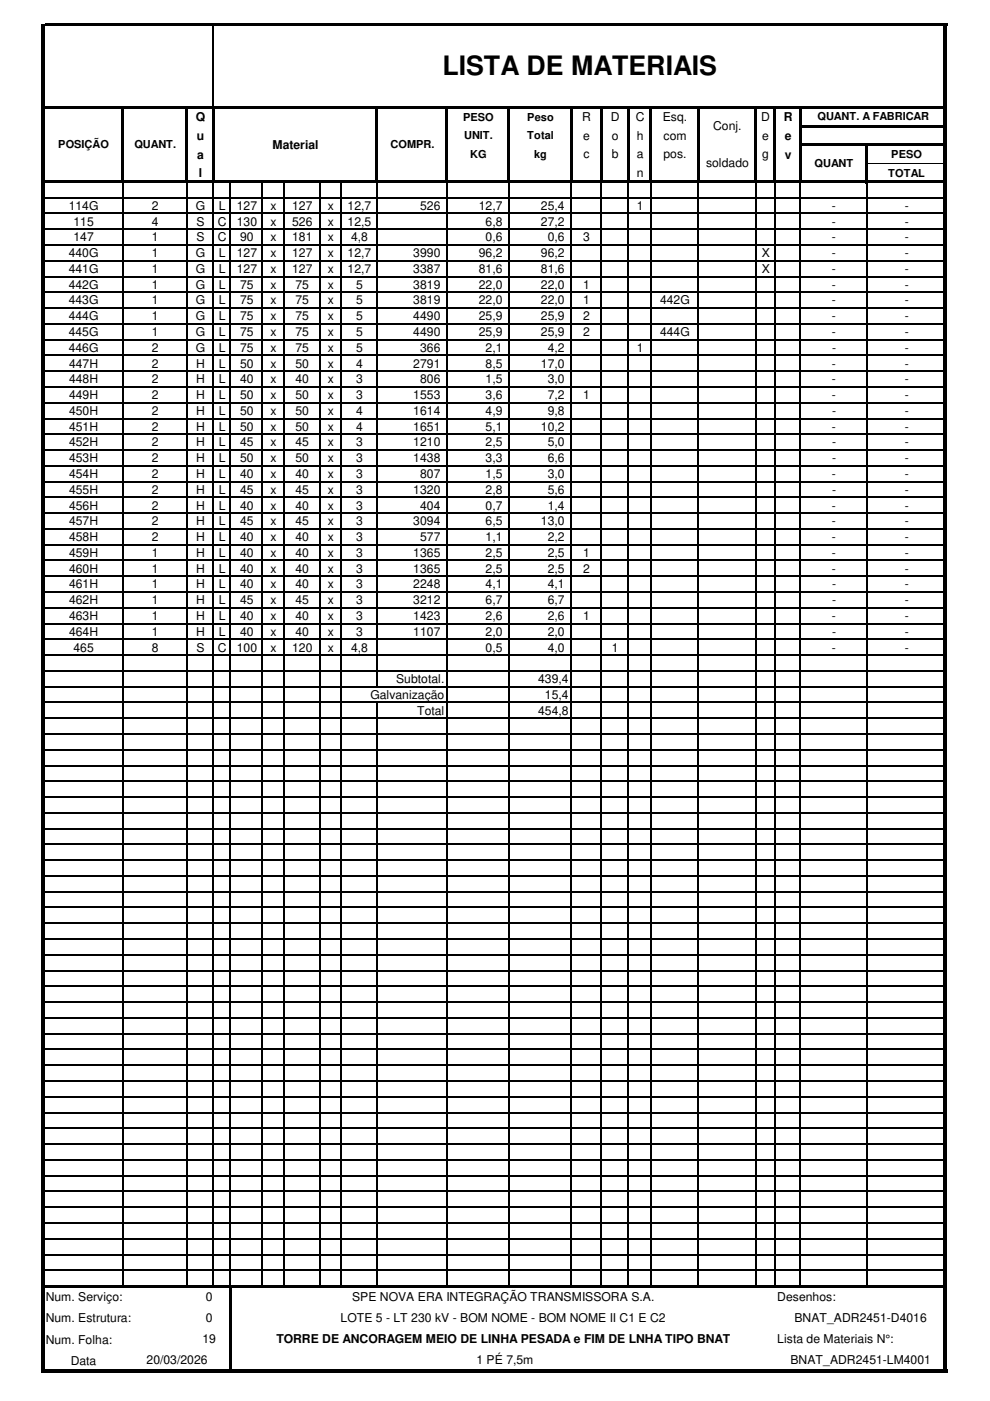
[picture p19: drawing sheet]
<svg xmlns="http://www.w3.org/2000/svg" width="210mm" height="297mm" viewBox="0 0 210 297" stroke-linecap="round" stroke-linejoin="round" font-family="sans-serif">
<defs><g id="words">
<text font-size="5.7" x="93.8" y="16">LISTA DE MATERIAIS</text>
<g font-size="2.6">
<text x="41.5" y="25.7">Q</text>
<text x="41.7" y="29.7">u</text>
<text x="123.4" y="25.7">R</text>
<text x="123.7" y="29.6">e</text>
<text x="129.5" y="25.7">D</text>
<text x="129.8" y="29.6">o</text>
<text x="134.8" y="25.7">C</text>
<text x="135" y="29.6">h</text>
<text x="140.5" y="25.7">Esq.</text>
<text x="140.7" y="29.6">com</text>
<text x="151.2" y="27.6">Conj.</text>
<text x="161.4" y="25.7">D</text>
<text x="161.6" y="29.6">e</text>
<text x="166.2" y="25.7">R</text>
<text x="166.4" y="29.7">e</text>
<text x="41.8" y="33.6">a</text>
<text x="57.8" y="31.5">Material</text>
<text x="123.7" y="33.6">c</text>
<text x="129.8" y="33.6">b</text>
<text x="135" y="33.6">a</text>
<text x="140.7" y="33.6">pos.</text>
<text x="149.7" y="35.4">soldado</text>
<text x="161.6" y="33.6">g</text>
<text x="166.4" y="33.6">v</text>
<text x="42.2" y="37.5">l</text>
<text x="135" y="37.5">n</text>
<text x="14.6" y="44.5">114G</text>
<text x="15.6" y="47.8">115</text>
<text x="32.2" y="44.5">2</text>
<text x="32.2" y="47.8">4</text>
<text x="41.5" y="44.5">G</text>
<text x="41.7" y="47.8">S</text>
<text x="46.2" y="47.8">C</text>
<text x="46.4" y="44.5">L</text>
<text x="50.2" y="44.5">127</text>
<text x="50.2" y="47.8">130</text>
<text x="57.4" y="44.5">x</text>
<text x="57.4" y="47.8">x</text>
<text x="61.9" y="44.5">127</text>
<text x="61.9" y="47.8">526</text>
<text x="69.5" y="44.5">x</text>
<text x="69.5" y="47.8">x</text>
<text x="73.7" y="44.5">12,7</text>
<text x="73.7" y="47.8">12,5</text>
<text x="89.1" y="44.5">526</text>
<text x="101.5" y="44.5">12,7</text>
<text x="103" y="47.8">6,8</text>
<text x="114.7" y="44.5">25,4</text>
<text x="114.7" y="47.8">27,2</text>
<text x="135" y="44.5">1</text>
<text x="176.4" y="47.8">-</text>
<text x="176.4" y="44.5">-</text>
<text x="191.8" y="47.8">-</text>
<text x="191.8" y="44.5">-</text>
<text x="15.6" y="51.2">147</text>
<text x="32.2" y="51.2">1</text>
<text x="41.7" y="51.2">S</text>
<text x="46.2" y="51.2">C</text>
<text x="50.9" y="51.2">90</text>
<text x="57.4" y="51.2">x</text>
<text x="61.9" y="51.2">181</text>
<text x="69.5" y="51.2">x</text>
<text x="74.4" y="51.2">4,8</text>
<text x="103" y="51.2">0,6</text>
<text x="116.1" y="51.2">0,6</text>
<text x="123.7" y="51.2">3</text>
<text x="176.4" y="51.2">-</text>
<text x="191.8" y="51.2">-</text>
<text x="14.6" y="54.5">440G</text>
<text x="14.6" y="57.9">441G</text>
<text x="32.2" y="54.5">1</text>
<text x="32.2" y="57.9">1</text>
<text x="41.5" y="54.5">G</text>
<text x="41.5" y="57.9">G</text>
<text x="46.4" y="54.5">L</text>
<text x="46.4" y="57.9">L</text>
<text x="50.2" y="54.5">127</text>
<text x="50.2" y="57.9">127</text>
<text x="57.4" y="54.5">x</text>
<text x="57.4" y="57.9">x</text>
<text x="61.9" y="54.5">127</text>
<text x="61.9" y="57.9">127</text>
<text x="69.5" y="54.5">x</text>
<text x="69.5" y="57.9">x</text>
<text x="73.7" y="54.5">12,7</text>
<text x="73.7" y="57.9">12,7</text>
<text x="87.6" y="54.5">3990</text>
<text x="87.6" y="57.9">3387</text>
<text x="101.5" y="54.5">96,2</text>
<text x="101.5" y="57.9">81,6</text>
<text x="114.7" y="54.5">96,2</text>
<text x="114.7" y="57.9">81,6</text>
<text x="161.5" y="54.5">X</text>
<text x="161.5" y="57.9">X</text>
<text x="176.4" y="54.5">-</text>
<text x="176.4" y="57.9">-</text>
<text x="191.8" y="54.5">-</text>
<text x="191.8" y="57.9">-</text>
<text x="14.6" y="61.2">442G</text>
<text x="14.6" y="64.6">443G</text>
<text x="32.2" y="61.2">1</text>
<text x="32.2" y="64.6">1</text>
<text x="41.5" y="61.2">G</text>
<text x="41.5" y="64.6">G</text>
<text x="46.4" y="61.2">L</text>
<text x="46.4" y="64.6">L</text>
<text x="50.9" y="61.2">75</text>
<text x="50.9" y="64.6">75</text>
<text x="57.4" y="61.2">x</text>
<text x="57.4" y="64.6">x</text>
<text x="62.7" y="61.2">75</text>
<text x="62.7" y="64.6">75</text>
<text x="69.5" y="61.2">x</text>
<text x="69.5" y="64.6">x</text>
<text x="75.5" y="61.2">5</text>
<text x="75.5" y="64.6">5</text>
<text x="87.6" y="61.2">3819</text>
<text x="87.6" y="64.6">3819</text>
<text x="101.5" y="61.2">22,0</text>
<text x="101.5" y="64.6">22,0</text>
<text x="114.7" y="61.2">22,0</text>
<text x="114.7" y="64.6">22,0</text>
<text x="123.7" y="61.2">1</text>
<text x="123.7" y="64.6">1</text>
<text x="140" y="64.6">442G</text>
<text x="176.4" y="61.2">-</text>
<text x="176.4" y="64.6">-</text>
<text x="191.8" y="61.2">-</text>
<text x="191.8" y="64.6">-</text>
<text x="14.6" y="67.9">444G</text>
<text x="14.6" y="71.2">445G</text>
<text x="32.2" y="67.9">1</text>
<text x="32.2" y="71.2">1</text>
<text x="41.5" y="67.9">G</text>
<text x="41.5" y="71.2">G</text>
<text x="46.4" y="67.9">L</text>
<text x="46.4" y="71.2">L</text>
<text x="50.9" y="67.9">75</text>
<text x="50.9" y="71.2">75</text>
<text x="57.4" y="67.9">x</text>
<text x="57.4" y="71.2">x</text>
<text x="62.7" y="67.9">75</text>
<text x="62.7" y="71.2">75</text>
<text x="69.5" y="67.9">x</text>
<text x="69.5" y="71.2">x</text>
<text x="75.5" y="67.9">5</text>
<text x="75.5" y="71.2">5</text>
<text x="87.6" y="67.9">4490</text>
<text x="87.6" y="71.2">4490</text>
<text x="101.5" y="67.9">25,9</text>
<text x="101.5" y="71.2">25,9</text>
<text x="114.7" y="67.9">25,9</text>
<text x="114.7" y="71.2">25,9</text>
<text x="123.7" y="67.9">2</text>
<text x="123.7" y="71.2">2</text>
<text x="140" y="71.2">444G</text>
<text x="176.4" y="67.9">-</text>
<text x="176.4" y="71.2">-</text>
<text x="191.8" y="67.9">-</text>
<text x="191.8" y="71.2">-</text>
<text x="14.6" y="74.6">446G</text>
<text x="14.6" y="77.9">447H</text>
<text x="32.2" y="74.6">2</text>
<text x="32.2" y="77.9">2</text>
<text x="41.5" y="74.6">G</text>
<text x="41.6" y="77.9">H</text>
<text x="46.4" y="74.6">L</text>
<text x="46.4" y="77.9">L</text>
<text x="50.9" y="74.6">75</text>
<text x="50.9" y="77.9">50</text>
<text x="57.4" y="74.6">x</text>
<text x="57.4" y="77.9">x</text>
<text x="62.7" y="74.6">75</text>
<text x="62.7" y="77.9">50</text>
<text x="69.5" y="74.6">x</text>
<text x="69.5" y="77.9">x</text>
<text x="75.5" y="74.6">5</text>
<text x="75.5" y="77.9">4</text>
<text x="87.6" y="77.9">2791</text>
<text x="89.1" y="74.6">366</text>
<text x="103" y="74.6">2,1</text>
<text x="103" y="77.9">8,5</text>
<text x="114.7" y="77.9">17,0</text>
<text x="116.1" y="74.6">4,2</text>
<text x="135" y="74.6">1</text>
<text x="176.4" y="77.9">-</text>
<text x="176.4" y="74.6">-</text>
<text x="191.8" y="77.9">-</text>
<text x="191.8" y="74.6">-</text>
<text x="14.6" y="81.3">448H</text>
<text x="32.2" y="81.3">2</text>
<text x="41.6" y="81.3">H</text>
<text x="46.4" y="81.3">L</text>
<text x="50.9" y="81.3">40</text>
<text x="57.4" y="81.3">x</text>
<text x="62.7" y="81.3">40</text>
<text x="69.5" y="81.3">x</text>
<text x="75.5" y="81.3">3</text>
<text x="89.1" y="81.3">806</text>
<text x="103" y="81.3">1,5</text>
<text x="116.1" y="81.3">3,0</text>
<text x="176.4" y="81.3">-</text>
<text x="191.8" y="81.3">-</text>
<text x="14.6" y="84.6">449H</text>
<text x="14.6" y="88">450H</text>
<text x="32.2" y="84.6">2</text>
<text x="32.2" y="88">2</text>
<text x="41.6" y="84.6">H</text>
<text x="41.6" y="88">H</text>
<text x="46.4" y="84.6">L</text>
<text x="46.4" y="88">L</text>
<text x="50.9" y="84.6">50</text>
<text x="50.9" y="88">50</text>
<text x="57.4" y="84.6">x</text>
<text x="57.4" y="88">x</text>
<text x="62.7" y="84.6">50</text>
<text x="62.7" y="88">50</text>
<text x="69.5" y="84.6">x</text>
<text x="69.5" y="88">x</text>
<text x="75.5" y="84.6">3</text>
<text x="75.5" y="88">4</text>
<text x="87.6" y="84.6">1553</text>
<text x="87.6" y="88">1614</text>
<text x="103" y="84.6">3,6</text>
<text x="103" y="88">4,9</text>
<text x="116.1" y="84.6">7,2</text>
<text x="116.1" y="88">9,8</text>
<text x="123.7" y="84.6">1</text>
<text x="176.4" y="84.6">-</text>
<text x="176.4" y="88">-</text>
<text x="191.8" y="84.6">-</text>
<text x="191.8" y="88">-</text>
<text x="14.6" y="91.3">451H</text>
<text x="14.6" y="94.7">452H</text>
<text x="32.2" y="91.3">2</text>
<text x="32.2" y="94.7">2</text>
<text x="41.6" y="91.3">H</text>
<text x="41.6" y="94.7">H</text>
<text x="46.4" y="91.3">L</text>
<text x="46.4" y="94.7">L</text>
<text x="50.9" y="91.3">50</text>
<text x="50.9" y="94.7">45</text>
<text x="57.4" y="91.3">x</text>
<text x="57.4" y="94.7">x</text>
<text x="62.7" y="91.3">50</text>
<text x="62.7" y="94.7">45</text>
<text x="69.5" y="91.3">x</text>
<text x="69.5" y="94.7">x</text>
<text x="75.5" y="91.3">4</text>
<text x="75.5" y="94.7">3</text>
<text x="87.6" y="91.3">1651</text>
<text x="87.6" y="94.7">1210</text>
<text x="103" y="91.3">5,1</text>
<text x="103" y="94.7">2,5</text>
<text x="114.7" y="91.3">10,2</text>
<text x="116.1" y="94.7">5,0</text>
<text x="176.4" y="91.3">-</text>
<text x="176.4" y="94.7">-</text>
<text x="191.8" y="91.3">-</text>
<text x="191.8" y="94.7">-</text>
<text x="14.6" y="98">453H</text>
<text x="14.6" y="101.3">454H</text>
<text x="32.2" y="98">2</text>
<text x="32.2" y="101.3">2</text>
<text x="41.6" y="98">H</text>
<text x="41.6" y="101.3">H</text>
<text x="46.4" y="98">L</text>
<text x="46.4" y="101.3">L</text>
<text x="50.9" y="98">50</text>
<text x="50.9" y="101.3">40</text>
<text x="57.4" y="98">x</text>
<text x="57.4" y="101.3">x</text>
<text x="62.7" y="98">50</text>
<text x="62.7" y="101.3">40</text>
<text x="69.5" y="98">x</text>
<text x="69.5" y="101.3">x</text>
<text x="75.5" y="98">3</text>
<text x="75.5" y="101.3">3</text>
<text x="87.6" y="98">1438</text>
<text x="89.1" y="101.3">807</text>
<text x="103" y="101.3">1,5</text>
<text x="103" y="98">3,3</text>
<text x="116.1" y="101.3">3,0</text>
<text x="116.1" y="98">6,6</text>
<text x="176.4" y="101.3">-</text>
<text x="176.4" y="98">-</text>
<text x="191.8" y="101.3">-</text>
<text x="191.8" y="98">-</text>
<text x="14.6" y="104.7">455H</text>
<text x="32.2" y="104.7">2</text>
<text x="41.6" y="104.7">H</text>
<text x="46.4" y="104.7">L</text>
<text x="50.9" y="104.7">45</text>
<text x="57.4" y="104.7">x</text>
<text x="62.7" y="104.7">45</text>
<text x="69.5" y="104.7">x</text>
<text x="75.5" y="104.7">3</text>
<text x="87.6" y="104.7">1320</text>
<text x="103" y="104.7">2,8</text>
<text x="116.1" y="104.7">5,6</text>
<text x="176.4" y="104.7">-</text>
<text x="191.8" y="104.7">-</text>
<text x="14.6" y="108">456H</text>
<text x="14.6" y="111.4">457H</text>
<text x="32.2" y="108">2</text>
<text x="32.2" y="111.4">2</text>
<text x="41.6" y="108">H</text>
<text x="41.6" y="111.4">H</text>
<text x="46.4" y="108">L</text>
<text x="46.4" y="111.4">L</text>
<text x="50.9" y="108">40</text>
<text x="50.9" y="111.4">45</text>
<text x="57.4" y="108">x</text>
<text x="57.4" y="111.4">x</text>
<text x="62.7" y="108">40</text>
<text x="62.7" y="111.4">45</text>
<text x="69.5" y="108">x</text>
<text x="69.5" y="111.4">x</text>
<text x="75.5" y="108">3</text>
<text x="75.5" y="111.4">3</text>
<text x="87.6" y="111.4">3094</text>
<text x="89.1" y="108">404</text>
<text x="103" y="108">0,7</text>
<text x="103" y="111.4">6,5</text>
<text x="114.7" y="111.4">13,0</text>
<text x="116.1" y="108">1,4</text>
<text x="176.4" y="111.4">-</text>
<text x="176.4" y="108">-</text>
<text x="191.8" y="111.4">-</text>
<text x="191.8" y="108">-</text>
<text x="14.6" y="114.7">458H</text>
<text x="14.6" y="118.1">459H</text>
<text x="32.2" y="114.7">2</text>
<text x="32.2" y="118.1">1</text>
<text x="41.6" y="114.7">H</text>
<text x="41.6" y="118.1">H</text>
<text x="46.4" y="114.7">L</text>
<text x="46.4" y="118.1">L</text>
<text x="50.9" y="114.7">40</text>
<text x="50.9" y="118.1">40</text>
<text x="57.4" y="114.7">x</text>
<text x="57.4" y="118.1">x</text>
<text x="62.7" y="114.7">40</text>
<text x="62.7" y="118.1">40</text>
<text x="69.5" y="114.7">x</text>
<text x="69.5" y="118.1">x</text>
<text x="75.5" y="114.7">3</text>
<text x="75.5" y="118.1">3</text>
<text x="87.6" y="118.1">1365</text>
<text x="89.1" y="114.7">577</text>
<text x="103" y="114.7">1,1</text>
<text x="103" y="118.1">2,5</text>
<text x="116.1" y="114.7">2,2</text>
<text x="116.1" y="118.1">2,5</text>
<text x="123.7" y="118.1">1</text>
<text x="176.4" y="114.7">-</text>
<text x="176.4" y="118.1">-</text>
<text x="191.8" y="114.7">-</text>
<text x="191.8" y="118.1">-</text>
<text x="14.6" y="121.4">460H</text>
<text x="14.6" y="124.8">461H</text>
<text x="32.2" y="121.4">1</text>
<text x="32.2" y="124.8">1</text>
<text x="41.6" y="121.4">H</text>
<text x="41.6" y="124.8">H</text>
<text x="46.4" y="121.4">L</text>
<text x="46.4" y="124.8">L</text>
<text x="50.9" y="121.4">40</text>
<text x="50.9" y="124.8">40</text>
<text x="57.4" y="121.4">x</text>
<text x="57.4" y="124.8">x</text>
<text x="62.7" y="121.4">40</text>
<text x="62.7" y="124.8">40</text>
<text x="69.5" y="121.4">x</text>
<text x="69.5" y="124.8">x</text>
<text x="75.5" y="121.4">3</text>
<text x="75.5" y="124.8">3</text>
<text x="87.6" y="121.4">1365</text>
<text x="87.6" y="124.8">2248</text>
<text x="103" y="121.4">2,5</text>
<text x="103" y="124.8">4,1</text>
<text x="116.1" y="121.4">2,5</text>
<text x="116.1" y="124.8">4,1</text>
<text x="123.7" y="121.4">2</text>
<text x="176.4" y="121.4">-</text>
<text x="176.4" y="124.8">-</text>
<text x="191.8" y="121.4">-</text>
<text x="191.8" y="124.8">-</text>
<text x="14.6" y="128.1">462H</text>
<text x="14.6" y="131.4">463H</text>
<text x="32.2" y="128.1">1</text>
<text x="32.2" y="131.4">1</text>
<text x="41.6" y="128.1">H</text>
<text x="41.6" y="131.4">H</text>
<text x="46.4" y="128.1">L</text>
<text x="46.4" y="131.4">L</text>
<text x="50.9" y="128.1">45</text>
<text x="50.9" y="131.4">40</text>
<text x="57.4" y="128.1">x</text>
<text x="57.4" y="131.4">x</text>
<text x="62.7" y="128.1">45</text>
<text x="62.7" y="131.4">40</text>
<text x="69.5" y="128.1">x</text>
<text x="69.5" y="131.4">x</text>
<text x="75.5" y="128.1">3</text>
<text x="75.5" y="131.4">3</text>
<text x="87.6" y="128.1">3212</text>
<text x="87.6" y="131.4">1423</text>
<text x="103" y="128.1">6,7</text>
<text x="103" y="131.4">2,6</text>
<text x="116.1" y="128.1">6,7</text>
<text x="116.1" y="131.4">2,6</text>
<text x="123.7" y="131.4">1</text>
<text x="176.4" y="131.4">-</text>
<text x="176.4" y="128.1">-</text>
<text x="191.8" y="131.4">-</text>
<text x="191.8" y="128.1">-</text>
<text x="14.6" y="134.8">464H</text>
<text x="32.2" y="134.8">1</text>
<text x="41.6" y="134.8">H</text>
<text x="46.4" y="134.8">L</text>
<text x="50.9" y="134.8">40</text>
<text x="57.4" y="134.8">x</text>
<text x="62.7" y="134.8">40</text>
<text x="69.5" y="134.8">x</text>
<text x="75.5" y="134.8">3</text>
<text x="87.6" y="134.8">1107</text>
<text x="103" y="134.8">2,0</text>
<text x="116.1" y="134.8">2,0</text>
<text x="176.4" y="134.8">-</text>
<text x="191.8" y="134.8">-</text>
<text x="15.6" y="138.1">465</text>
<text x="32.2" y="138.1">8</text>
<text x="41.7" y="138.1">S</text>
<text x="46.2" y="138.1">C</text>
<text x="50.2" y="138.1">100</text>
<text x="57.4" y="138.1">x</text>
<text x="61.9" y="138.1">120</text>
<text x="69.5" y="138.1">x</text>
<text x="74.4" y="138.1">4,8</text>
<text x="103" y="138.1">0,5</text>
<text x="116.1" y="138.1">4,0</text>
<text x="129.8" y="138.1">1</text>
<text x="176.4" y="138.1">-</text>
<text x="191.8" y="138.1">-</text>
<text x="78.5" y="148.2">Galvanização</text>
<text x="84" y="144.8">Subtotal.</text>
<text x="114.1" y="144.8">439,4</text>
<text x="115.5" y="148.2">15,4</text>
<text x="88.4" y="151.5">Total</text>
<text x="114.1" y="151.5">454,8</text>
<text x="9.7" y="275.8">Num. Serviço:</text>
<text x="43.6" y="275.8">0</text>
<text x="74.6" y="275.8">SPE NOVA ERA INTEGRAÇÃO TRANSMISSORA S.A.</text>
<text x="164.8" y="275.8">Desenhos:</text>
<text x="9.7" y="280.3">Num. Estrutura:</text>
<text x="43.6" y="280.3">0</text>
<text x="72.2" y="280.3">LOTE 5 - LT 230 kV - BOM NOME - BOM NOME II C1 E C2</text>
<text x="168.4" y="280.3">BNAT_ADR2451-D4016</text>
<text x="9.7" y="284.9">Num. Folha:</text>
<text x="42.9" y="284.7">19</text>
<text x="58.6" y="284.8">TORRE DE ANCORAGEM MEIO DE LINHA PESADA e FIM DE LNHA TIPO BNAT</text>
<text x="164.8" y="284.7">Lista de Materiais N°:</text>
<text x="15" y="289.3">Data</text>
<text x="31.1" y="289.2">20/03/2026</text>
<text x="101" y="289.2">1 PÉ 7,5m</text>
<text x="167.6" y="289.2">BNAT_ADR2451-LM4001</text>
</g>
<g font-size="2.3">
<text x="98.2" y="25.6">PESO</text>
<text x="98.4" y="29.5">UNIT.</text>
<text x="111.8" y="25.6">Peso</text>
<text x="111.8" y="29.5">Total</text>
<text x="173.3" y="25.5">QUANT. A FABRICAR</text>
<text x="12.4" y="31.4">POSIÇÃO</text>
<text x="28.5" y="31.4">QUANT.</text>
<text x="82.8" y="31.4">COMPR.</text>
<text x="99.7" y="33.5">KG</text>
<text x="113.2" y="33.5">kg</text>
<text x="172.7" y="35.3">QUANT</text>
<text x="189" y="33.5">PESO</text>
<text x="188.3" y="37.4">TOTAL</text>
</g>
</g></defs>
<g fill="none" stroke="#000" stroke-width=".25">
<path d="M45.2 5.5v17.1M26 38.8v233.8M39.6 38.8v233.8M45.2 38.8v233.8M48.9 38.8v233.8M55.6 38.8v233.8M60.2 38.8v233.8M67.8 38.8v233.8M72.3 38.8v233.8M79.9 38.8v106.9M94.7 38.8v233.8M107.9 38.8v233.8"/>
<path d="M121.1 38.8v233.8M127.5 38.8v233.8M133.2 38.8v233.8M138 38.8v233.8M148 38.8v233.8M160.2 38.8v233.8M164.3 38.8v233.8M169.6 38.8v233.8M183.8 38.8v233.8M9.6 41.9h190.5M9.6 45.3h190.5M9.6 48.6h190.5"/>
<path d="M9.6 51.9h190.5M9.6 55.3h190.5M9.6 58.6h190.5M9.6 62h190.5M9.6 65.3h190.5M9.6 68.7h190.5M9.6 72h190.5M9.6 75.4h190.5M9.6 78.7h190.5M9.6 82h190.5M9.6 85.4h190.5M9.6 88.7h190.5"/>
<path d="M9.6 92.1h190.5M9.6 95.4h190.5M9.6 98.8h190.5M9.6 102.1h190.5M9.6 105.5h190.5M9.6 108.8h190.5M9.6 112.1h190.5M9.6 115.5h190.5M9.6 118.8h190.5M9.6 122.2h190.5M9.6 125.5h190.5M9.6 128.9h190.5"/>
<path d="M9.6 132.2h190.5M9.6 135.6h190.5M9.6 138.9h190.5M9.6 142.2h190.5M9.6 145.6h190.5M9.6 148.9h190.5M9.6 152.3h190.5M9.6 155.6h190.5M9.6 159h190.5M79.9 149.1v123.5M9.6 162.3h190.5M9.6 165.7h190.5"/>
<path d="M9.6 169h190.5M9.6 172.3h190.5M9.6 175.7h190.5M9.6 179h190.5M9.6 182.4h190.5M9.6 185.7h190.5M9.6 189.1h190.5M9.6 192.4h190.5M9.6 195.7h190.5M9.6 199.1h190.5M9.6 202.4h190.5M9.6 205.8h190.5"/>
<path d="M9.6 209.1h190.5M9.6 212.5h190.5M9.6 215.8h190.5M9.6 219.2h190.5M9.6 222.5h190.5M9.6 225.8h190.5M9.6 229.2h190.5M9.6 232.5h190.5M9.6 235.9h190.5M9.6 239.2h190.5M9.6 242.6h190.5M9.6 245.9h190.5"/>
<path d="M9.6 249.3h190.5M9.6 252.6h190.5M9.6 255.9h190.5M9.6 259.3h190.5M9.6 262.6h190.5M9.6 266h190.5M9.6 269.3h190.5"/>
</g>
<g fill="#000">
<path d="M9.6 5h191.2v.5h-191.2zM9.6 22.6h190.5v.5h-190.5zM9.6 38.3h190.5v.5h-190.5zM25.8 23.1h.5v15.7h-.5zM39.4 23.1h.5v15.7h-.5zM44.9 23.1h.5v15.7h-.5zM79.7 23.1h.5v15.7h-.5zM94.5 23.1h.5v15.7h-.5zM107.7 23.1h.5v15.7h-.5zM120.8 23.1h.5v15.7h-.5zM127.2 23.1h.5v15.7h-.5zM133 23.1h.5v15.7h-.5z"/>
<path d="M137.7 23.1h.5v15.7h-.5zM147.8 23.1h.5v15.7h-.5zM159.9 23.1h.5v15.7h-.5zM164 23.1h.5v15.7h-.5zM169.4 23.1h.5v15.7h-.5zM169.9 26.5h30.2v.5h-30.2zM169.9 30.4h30.2v.5h-30.2zM183.6 30.9h.5v7.9h-.5zM9.6 272.6h190.5v.5h-190.5zM8.8 5h.8v286h-.8zM9.6 290.2h191.2v.8h-191.2zM48.6 273.1h.5v17.1h-.5z"/>
<path d="M200.1 5.5h.7v285.5h-.7z"/>
</g>
<path d="M184.1 34.6h16" fill="none" stroke="#000" stroke-width=".21"/>
<use href="#words"/>
</svg>
